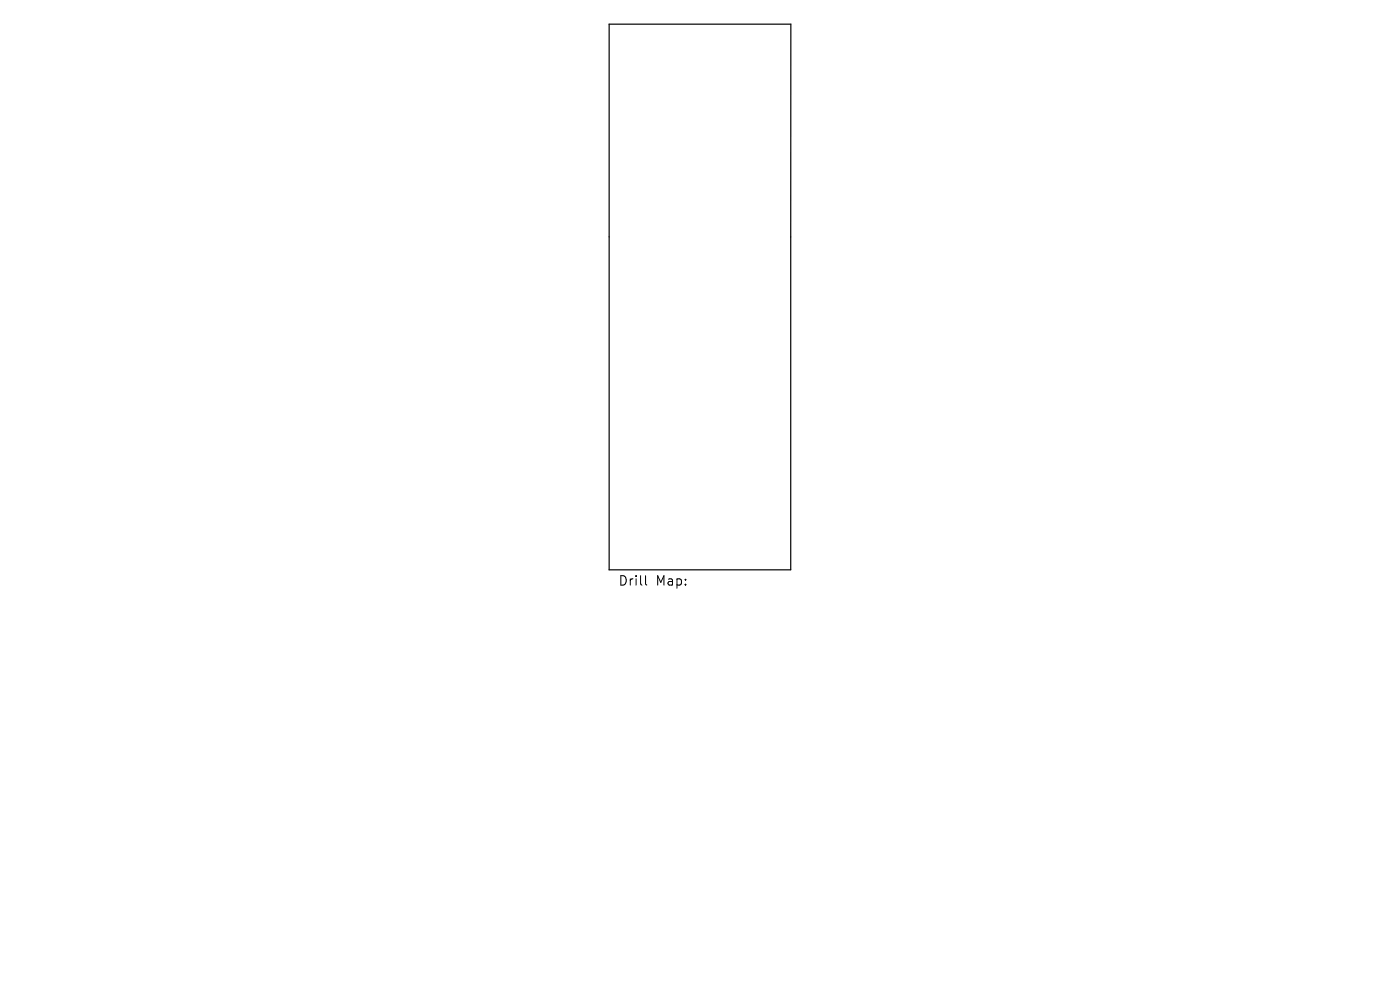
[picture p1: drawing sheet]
<svg xmlns="http://www.w3.org/2000/svg" width="297mm" height="210mm" viewBox="0 0 297 210" stroke-linecap="round" stroke-linejoin="round" font-family="sans-serif">
<defs><g id="words">
<g font-size="2.8">
<text x="131.1" y="124.5">Drill</text>
<text x="139.1" y="124.5">Map:</text>
</g>
</g></defs>
<path d="M129.2 5.1h38.6l-.1 115.8h-38.5z" fill="none" stroke="#000" stroke-width=".25"/>
<path d="M136.9 122.1v1.7l.3 .3" fill="none" stroke="#000" stroke-width=".21"/>
<use href="#words"/>
</svg>
